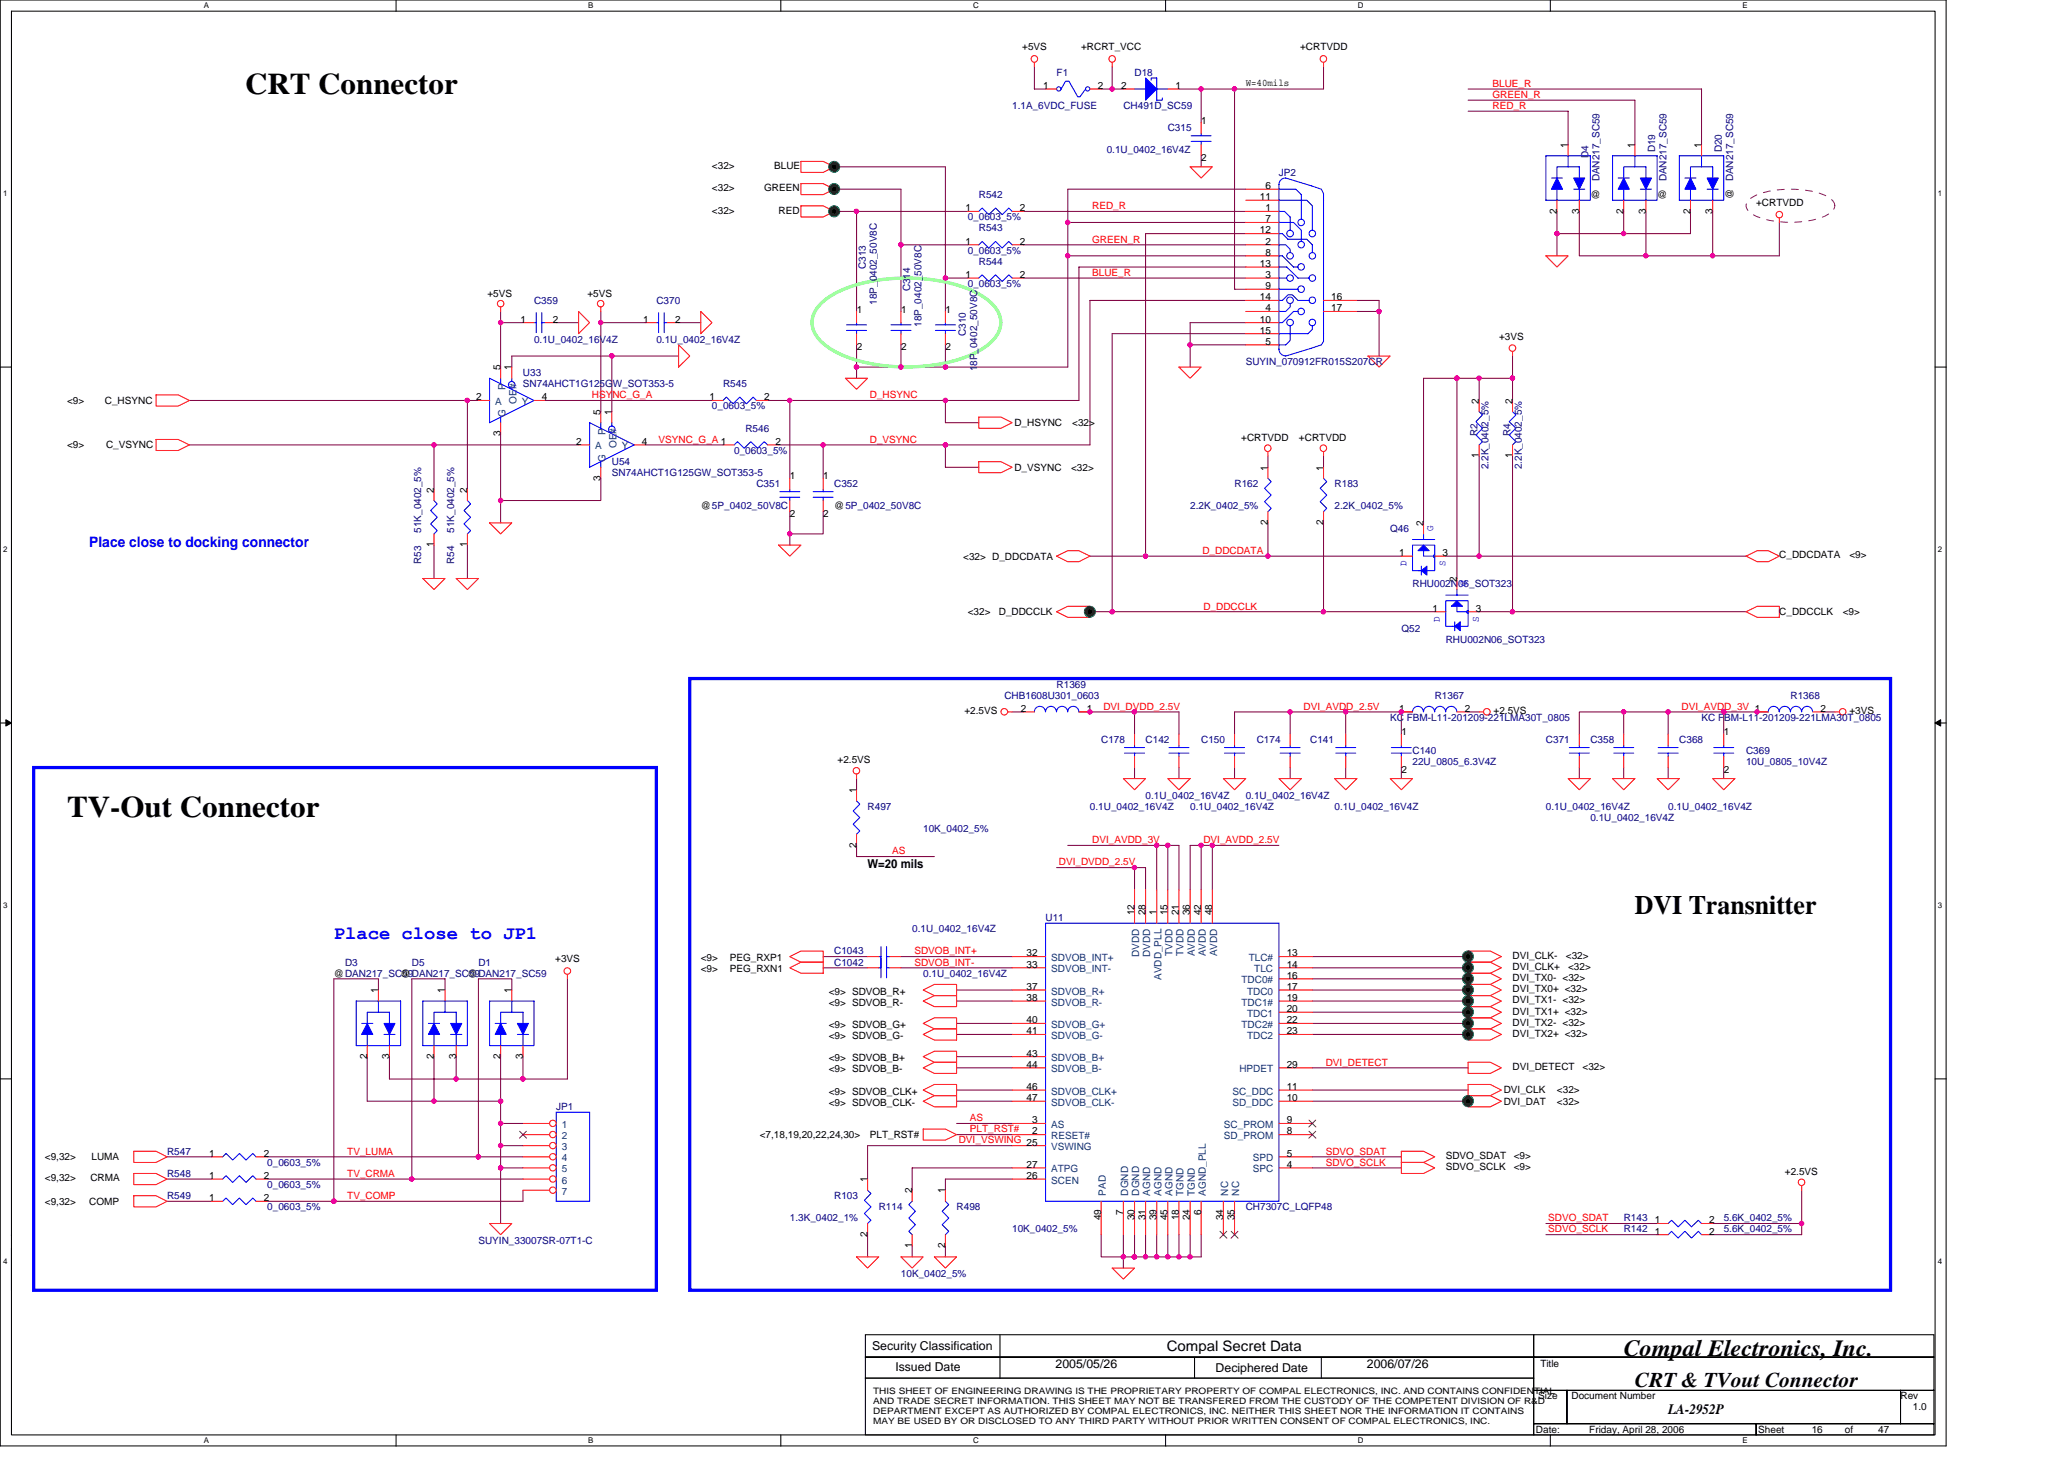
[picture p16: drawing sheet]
<svg xmlns="http://www.w3.org/2000/svg" width="297mm" height="210mm" viewBox="0 0 297 210" stroke-linecap="round" stroke-linejoin="round" font-family="sans-serif">
<defs><g id="words">
<g font-size="4.3">
<text x="35.3" y="13.6">CRT Connector</text>
<text x="9.6" y="117.6">TV-Out Connector</text>
</g>
<text font-size="3.8" x="235.3" y="131.5">DVI Transnitter</text>
<text font-size="3.3" x="233.7" y="195.1">Compal Electronics, Inc.</text>
<text font-size="3" x="235.3" y="199.6">CRT &amp; TVout Connector</text>
<text font-size="2.7" fill="#00f" x="48" y="135.1">Place close to JP1</text>
<text font-size="2.1" fill="#00f" x="12.8" y="78.7">Place close to docking connector</text>
<g font-size="2.1">
<text x="167.9" y="194.4">Compal Secret Data</text>
<text x="240.1" y="203.5">LA-2952P</text>
</g>
<g font-size="1.8">
<text x="124.9" y="124.9">W=20 mils</text>
<text x="125.5" y="194.2">Security Classification</text>
<text x="128.9" y="197.3">Issued Date</text>
<text x="151.9" y="196.8">2005/05/26</text>
<text x="174.9" y="197.4">Deciphered Date</text>
<text x="196.7" y="196.8">2006/07/26</text>
</g>
<g font-size="1.4">
<text x="147.1" y="7.2">+5VS</text>
<text x="155.6" y="7.2">+RCRT_VCC</text>
<text x="187.1" y="7.2">+CRTVDD</text>
<text x="150.1" y="12.8">1</text>
<text x="158" y="12.8">2</text>
<text x="161.4" y="12.8">2</text>
<text x="169.2" y="12.8">1</text>
<text x="172.9" y="17.8">1</text>
<text x="179.3" y="12.4">W=40mils</text>
<text x="172.9" y="23.2">2</text>
<text x="225.7" y="21.3" transform="rotate(-90 225.7 21.3)">1</text>
<text x="235.3" y="21.3" transform="rotate(-90 235.3 21.3)">1</text>
<text x="244.9" y="21.3" transform="rotate(-90 244.9 21.3)">1</text>
<text x="102.5" y="24.3">&lt;32&gt;</text>
<text x="102.5" y="27.5">&lt;32&gt;</text>
<text x="110" y="27.5">GREEN</text>
<text x="111.4" y="24.3">BLUE</text>
<text x="181.3" y="28.8">11</text>
<text x="182.1" y="27.2">6</text>
<text x="228.9" y="28.5">@</text>
<text x="238.5" y="28.5">@</text>
<text x="249.4" y="28.7" transform="rotate(-90 249.4 28.7)">@</text>
<text x="252.7" y="29.6">+CRTVDD</text>
<text x="102.5" y="30.7">&lt;32&gt;</text>
<text x="112.1" y="30.7">RED</text>
<text x="138.9" y="35.2">1</text>
<text x="138.9" y="30.4">1</text>
<text x="146.8" y="35.2">2</text>
<text x="146.8" y="30.4">2</text>
<text x="181.3" y="33.6">12</text>
<text x="182.1" y="30.4">1</text>
<text x="182.1" y="32">7</text>
<text x="182.1" y="35.2">2</text>
<text x="224" y="30.7" transform="rotate(-90 224 30.7)">2</text>
<text x="227.3" y="30.7" transform="rotate(-90 227.3 30.7)">3</text>
<text x="233.7" y="30.7" transform="rotate(-90 233.7 30.7)">2</text>
<text x="236.9" y="30.7" transform="rotate(-90 236.9 30.7)">3</text>
<text x="243.3" y="30.7" transform="rotate(-90 243.3 30.7)">2</text>
<text x="246.5" y="30.7" transform="rotate(-90 246.5 30.7)">3</text>
<text x="138.9" y="40">1</text>
<text x="146.8" y="40">2</text>
<text x="181.3" y="38.4">13</text>
<text x="182.1" y="36.8">8</text>
<text x="182.1" y="40">3</text>
<text x="182.1" y="41.6">9</text>
<text x="70.1" y="42.7">+5VS</text>
<text x="74.9" y="46.4">1</text>
<text x="79.6" y="46.4">2</text>
<text x="84.5" y="42.7">+5VS</text>
<text x="92.5" y="46.4">1</text>
<text x="97.2" y="46.4">2</text>
<text x="123.3" y="45">1</text>
<text x="129.7" y="45">1</text>
<text x="136.1" y="45">1</text>
<text x="181.3" y="43.2">14</text>
<text x="181.3" y="46.4">10</text>
<text x="181.3" y="48">15</text>
<text x="182.1" y="44.8">4</text>
<text x="191.6" y="43.2">16</text>
<text x="191.6" y="44.8">17</text>
<text x="72" y="53.3" transform="rotate(-90 72 53.3)">5</text>
<text x="73.6" y="53.3" transform="rotate(-90 73.6 53.3)">1</text>
<text x="123.3" y="50.4">2</text>
<text x="129.7" y="50.4">2</text>
<text x="136.1" y="50.4">2</text>
<text x="182.1" y="49.6">5</text>
<text x="215.7" y="49">+3VS</text>
<text x="9.6" y="58.1">&lt;9&gt;</text>
<text x="15.1" y="58.1">C_HSYNC</text>
<text x="68.5" y="57.6">2</text>
<text x="78" y="57.6">4</text>
<text x="86.4" y="59.7" transform="rotate(-90 86.4 59.7)">5</text>
<text x="88" y="59.7" transform="rotate(-90 88 59.7)">1</text>
<text x="102.1" y="57.6">1</text>
<text x="110" y="57.6">2</text>
<text x="212.8" y="58.1" transform="rotate(-90 212.8 58.1)">2</text>
<text x="217.7" y="58.1" transform="rotate(-90 217.7 58.1)">2</text>
<text x="9.6" y="64.5">&lt;9&gt;</text>
<text x="15.3" y="64.5">C_VSYNC</text>
<text x="72" y="62.7" transform="rotate(-90 72 62.7)">3</text>
<text x="82.9" y="64">2</text>
<text x="92.4" y="64">4</text>
<text x="111.6" y="64">2</text>
<text x="146" y="61.3">D_HSYNC</text>
<text x="154.3" y="61.3">&lt;32&gt;</text>
<text x="178.6" y="63.4">+CRTVDD</text>
<text x="186.9" y="63.4">+CRTVDD</text>
<text x="212.8" y="65.9" transform="rotate(-90 212.8 65.9)">1</text>
<text x="217.7" y="65.9" transform="rotate(-90 217.7 65.9)">1</text>
<text x="62.4" y="70.9" transform="rotate(-90 62.4 70.9)">2</text>
<text x="67.2" y="70.9" transform="rotate(-90 67.2 70.9)">2</text>
<text x="86.4" y="69.2" transform="rotate(-90 86.4 69.2)">3</text>
<text x="113.7" y="69">1</text>
<text x="118.5" y="69">1</text>
<text x="146" y="67.7">D_VSYNC</text>
<text x="154.2" y="67.7">&lt;32&gt;</text>
<text x="182.5" y="67.7" transform="rotate(-90 182.5 67.7)">1</text>
<text x="190.5" y="67.7" transform="rotate(-90 190.5 67.7)">1</text>
<text x="100.9" y="73.3">@5P_0402_50V8C</text>
<text x="113.7" y="74.4">2</text>
<text x="118.5" y="74.4">2</text>
<text x="120.1" y="73.3">@5P_0402_50V8C</text>
<text x="182.5" y="75.5" transform="rotate(-90 182.5 75.5)">2</text>
<text x="190.5" y="75.5" transform="rotate(-90 190.5 75.5)">2</text>
<text x="204.8" y="75.7" transform="rotate(-90 204.8 75.7)">2</text>
<text x="62.4" y="78.7" transform="rotate(-90 62.4 78.7)">1</text>
<text x="67.2" y="78.7" transform="rotate(-90 67.2 78.7)">1</text>
<text x="138.6" y="80.5">&lt;32&gt; D_DDCDATA</text>
<text x="201.4" y="80">1</text>
<text x="207.6" y="80">3</text>
<text x="209.7" y="83.7" transform="rotate(-90 209.7 83.7)">2</text>
<text x="256.1" y="80.3">C_DDCDATA</text>
<text x="266.2" y="80.3">&lt;9&gt;</text>
<text x="139.3" y="88.5">&lt;32&gt;</text>
<text x="143.7" y="88.5">D_DDCCLK</text>
<text x="206.1" y="88">1</text>
<text x="212.4" y="88">3</text>
<text x="256.1" y="88.5">C_DDCCLK</text>
<text x="265.2" y="88.5">&lt;9&gt;</text>
<text x="138.8" y="102.7">+2.5VS</text>
<text x="146.9" y="102.4">2</text>
<text x="156.4" y="102.4">1</text>
<text x="201.4" y="102.4">1</text>
<text x="201.7" y="105.8">1</text>
<text x="210.8" y="102.4">2</text>
<text x="214.9" y="102.7">+2.5VS</text>
<text x="248.1" y="105.8">1</text>
<text x="262" y="102.4">2</text>
<text x="266.2" y="102.7">+3VS</text>
<text x="120.5" y="109.8">+2.5VS</text>
<text x="201.7" y="111.2">2</text>
<text x="248.1" y="111.2">2</text>
<text x="123.3" y="114.1" transform="rotate(-90 123.3 114.1)">1</text>
<text x="123.3" y="121.9" transform="rotate(-90 123.3 121.9)">2</text>
<text x="163.3" y="131.7" transform="rotate(-90 163.3 131.7)">12</text>
<text x="164.8" y="131.7" transform="rotate(-90 164.8 131.7)">28</text>
<text x="166.5" y="131.7" transform="rotate(-90 166.5 131.7)">1</text>
<text x="168" y="131.7" transform="rotate(-90 168 131.7)">15</text>
<text x="169.6" y="131.7" transform="rotate(-90 169.6 131.7)">21</text>
<text x="171.3" y="131.7" transform="rotate(-90 171.3 131.7)">36</text>
<text x="172.8" y="131.7" transform="rotate(-90 172.8 131.7)">42</text>
<text x="174.5" y="131.7" transform="rotate(-90 174.5 131.7)">48</text>
<text x="147.7" y="137.6">32</text>
<text x="185.2" y="137.6">13</text>
<text x="217.7" y="138">DVI_CLK-</text>
<text x="225.4" y="138">&lt;32&gt;</text>
<text x="48" y="140.5">@DAN217_SC59</text>
<text x="54.4" y="142.9" transform="rotate(-90 54.4 142.9)">1</text>
<text x="57.7" y="140.5">@DAN217_SC59</text>
<text x="64" y="142.9" transform="rotate(-90 64 142.9)">1</text>
<text x="67.3" y="140.5">@DAN217_SC59</text>
<text x="73.6" y="142.9" transform="rotate(-90 73.6 142.9)">1</text>
<text x="79.9" y="138.4">+3VS</text>
<text x="100.9" y="138.3">&lt;9&gt;</text>
<text x="100.9" y="139.9">&lt;9&gt;</text>
<text x="105" y="138.3">PEG_RXP1</text>
<text x="105" y="139.9">PEG_RXN1</text>
<text x="119.3" y="143.1">&lt;9&gt; SDVOB_R+</text>
<text x="147.7" y="139.2">33</text>
<text x="147.7" y="142.4">37</text>
<text x="147.7" y="144">38</text>
<text x="185.2" y="140.8">16</text>
<text x="185.2" y="144">19</text>
<text x="185.2" y="139.2">14</text>
<text x="185.2" y="142.4">17</text>
<text x="217.7" y="139.6">DVI_CLK+</text>
<text x="217.7" y="141.2">DVI_TX0- &lt;32&gt;</text>
<text x="217.7" y="142.7">DVI_TX0+ &lt;32&gt;</text>
<text x="225.7" y="139.6">&lt;32&gt;</text>
<text x="119.3" y="144.7">&lt;9&gt; SDVOB_R-</text>
<text x="119.3" y="149.5">&lt;9&gt; SDVOB_G-</text>
<text x="119.3" y="147.9">&lt;9&gt; SDVOB_G+</text>
<text x="147.7" y="147.2">40</text>
<text x="147.7" y="148.8">41</text>
<text x="185.2" y="147.2">22</text>
<text x="185.2" y="145.6">20</text>
<text x="185.2" y="148.8">23</text>
<text x="217.7" y="144.4">DVI_TX1- &lt;32&gt;</text>
<text x="217.7" y="146">DVI_TX1+ &lt;32&gt;</text>
<text x="217.7" y="147.6">DVI_TX2- &lt;32&gt;</text>
<text x="217.7" y="149.2">DVI_TX2+ &lt;32&gt;</text>
<text x="52.8" y="152.4" transform="rotate(-90 52.8 152.4)">2</text>
<text x="56" y="152.4" transform="rotate(-90 56 152.4)">3</text>
<text x="62.4" y="152.4" transform="rotate(-90 62.4 152.4)">2</text>
<text x="65.6" y="152.4" transform="rotate(-90 65.6 152.4)">3</text>
<text x="72" y="152.4" transform="rotate(-90 72 152.4)">2</text>
<text x="75.2" y="152.4" transform="rotate(-90 75.2 152.4)">3</text>
<text x="119.3" y="154.3">&lt;9&gt; SDVOB_B-</text>
<text x="119.3" y="152.7">&lt;9&gt; SDVOB_B+</text>
<text x="147.7" y="152">43</text>
<text x="147.7" y="153.6">44</text>
<text x="185.2" y="153.6">29</text>
<text x="217.7" y="154">DVI_DETECT</text>
<text x="227.7" y="154">&lt;32&gt;</text>
<text x="119.3" y="157.5">&lt;9&gt; SDVOB_CLK+</text>
<text x="119.3" y="159.1">&lt;9&gt; SDVOB_CLK-</text>
<text x="147.7" y="156.8">46</text>
<text x="147.7" y="158.4">47</text>
<text x="148.5" y="161.6">3</text>
<text x="185.2" y="161.6">9</text>
<text x="185.2" y="156.8">11</text>
<text x="185.2" y="158.4">10</text>
<text x="216.4" y="157.3">DVI_CLK</text>
<text x="216.4" y="158.9">DVI_DAT</text>
<text x="224.1" y="157.3">&lt;32&gt;</text>
<text x="224.1" y="158.9">&lt;32&gt;</text>
<text x="6.5" y="166.9">&lt;9,32&gt;</text>
<text x="13.2" y="166.9">LUMA</text>
<text x="30.1" y="166.4">1</text>
<text x="38" y="166.4">2</text>
<text x="109.3" y="163.7">&lt;7,18,19,20,22,24,30&gt;</text>
<text x="125.2" y="163.7">PLT_RST#</text>
<text x="147.7" y="168">27</text>
<text x="148.5" y="163.2">2</text>
<text x="185.2" y="163.2">8</text>
<text x="185.2" y="166.4">5</text>
<text x="185.2" y="168">4</text>
<text x="208.1" y="166.8">SDVO_SDAT</text>
<text x="217.8" y="166.8">&lt;9&gt;</text>
<text x="6.5" y="170">&lt;9,32&gt;</text>
<text x="6.5" y="173.3">&lt;9,32&gt;</text>
<text x="12.8" y="173.3">COMP</text>
<text x="13" y="170">CRMA</text>
<text x="30.1" y="169.6">1</text>
<text x="30.1" y="172.8">1</text>
<text x="38" y="169.6">2</text>
<text x="38" y="172.8">2</text>
<text x="124.8" y="170.1" transform="rotate(-90 124.8 170.1)">1</text>
<text x="131.3" y="171.7" transform="rotate(-90 131.3 171.7)">2</text>
<text x="136" y="171.7" transform="rotate(-90 136 171.7)">1</text>
<text x="147.7" y="169.6">26</text>
<text x="208.1" y="168.4">SDVO_SCLK</text>
<text x="217.8" y="168.4">&lt;9&gt;</text>
<text x="256.9" y="169">+2.5VS</text>
<text x="124.8" y="177.9" transform="rotate(-90 124.8 177.9)">2</text>
<text x="131.3" y="179.6" transform="rotate(-90 131.3 179.6)">1</text>
<text x="136" y="179.6" transform="rotate(-90 136 179.6)">2</text>
<text x="158.5" y="175.6" transform="rotate(-90 158.5 175.6)">49</text>
<text x="161.6" y="174.8" transform="rotate(-90 161.6 174.8)">7</text>
<text x="163.3" y="175.6" transform="rotate(-90 163.3 175.6)">30</text>
<text x="164.8" y="175.6" transform="rotate(-90 164.8 175.6)">31</text>
<text x="166.5" y="175.6" transform="rotate(-90 166.5 175.6)">39</text>
<text x="168" y="175.6" transform="rotate(-90 168 175.6)">45</text>
<text x="169.6" y="175.6" transform="rotate(-90 169.6 175.6)">18</text>
<text x="171.3" y="175.6" transform="rotate(-90 171.3 175.6)">24</text>
<text x="172.8" y="174.8" transform="rotate(-90 172.8 174.8)">6</text>
<text x="176" y="175.6" transform="rotate(-90 176 175.6)">34</text>
<text x="177.6" y="175.6" transform="rotate(-90 177.6 175.6)">35</text>
<text x="238.1" y="177.6">1</text>
<text x="238.1" y="176">1</text>
<text x="246" y="177.6">2</text>
<text x="246" y="176">2</text>
<text x="221.7" y="196.7">Title</text>
<text x="221.4" y="201.3">Size</text>
<text x="226.2" y="201.3">Document Number</text>
<text x="273.5" y="201.3">Rev</text>
<text x="275.3" y="202.9">1.0</text>
<text x="221" y="206.1">Date:</text>
<text x="228.7" y="206.1">Friday, April 28, 2006</text>
<text x="253" y="206.1">Sheet</text>
<text x="260.7" y="206.1">16</text>
<text x="265.5" y="206.1">of</text>
<text x="270.3" y="206.1">47</text>
</g>
<g font-size="1.4" fill="#000080">
<text x="152.1" y="10.9">F1</text>
<text x="163.3" y="10.9">D18</text>
<text x="145.7" y="15.7">1.1A_6VDC_FUSE</text>
<text x="161.7" y="15.7">CH491D_SC59</text>
<text x="159.3" y="21.9">0.1U_0402_16V4Z</text>
<text x="168.1" y="18.9">C315</text>
<text x="228.6" y="22.7" transform="rotate(-90 228.6 22.7)">D4</text>
<text x="238.2" y="21.9" transform="rotate(-90 238.2 21.9)">D19</text>
<text x="247.8" y="21.9" transform="rotate(-90 247.8 21.9)">D20</text>
<text x="140.9" y="28.5">R542</text>
<text x="184.1" y="25.3">JP2</text>
<text x="230.2" y="26.1" transform="rotate(-90 230.2 26.1)">DAN217_SC59</text>
<text x="239.8" y="26.1" transform="rotate(-90 239.8 26.1)">DAN217_SC59</text>
<text x="249.4" y="26.1" transform="rotate(-90 249.4 26.1)">DAN217_SC59</text>
<text x="139.3" y="31.7">0_0603_5%</text>
<text x="140.9" y="33.3">R543</text>
<text x="124.6" y="38.7" transform="rotate(-90 124.6 38.7)">C313</text>
<text x="131" y="41.9" transform="rotate(-90 131 41.9)">C314</text>
<text x="139.3" y="36.5">0_0603_5%</text>
<text x="139.3" y="41.3">0_0603_5%</text>
<text x="140.9" y="38.1">R544</text>
<text x="76.9" y="43.7">C359</text>
<text x="94.5" y="43.7">C370</text>
<text x="126.2" y="43.9" transform="rotate(-90 126.2 43.9)">18P_0402_50V8C</text>
<text x="132.6" y="47.1" transform="rotate(-90 132.6 47.1)">18P_0402_50V8C</text>
<text x="76.9" y="49.3">0.1U_0402_16V4Z</text>
<text x="94.5" y="49.3">0.1U_0402_16V4Z</text>
<text x="139" y="48.3" transform="rotate(-90 139 48.3)">C310</text>
<text x="140.6" y="53.4" transform="rotate(-90 140.6 53.4)">18P_0402_50V8C</text>
<text x="179.3" y="52.5">SUYIN_070912FR015S207CR</text>
<text x="75.3" y="54.1">U33</text>
<text x="75.3" y="55.7">SN74AHCT1G125GW_SOT353-5</text>
<text x="102.5" y="58.9">0_0603_5%</text>
<text x="104.1" y="55.7">R545</text>
<text x="105.7" y="65.3">0_0603_5%</text>
<text x="107.3" y="62.1">R546</text>
<text x="212.6" y="62.7" transform="rotate(-90 212.6 62.7)">R2</text>
<text x="217.4" y="62.7" transform="rotate(-90 217.4 62.7)">R4</text>
<text x="88" y="66.9">U54</text>
<text x="88" y="68.5">SN74AHCT1G125GW_SOT353-5</text>
<text x="108.9" y="70.1">C351</text>
<text x="120.1" y="70.1">C352</text>
<text x="177.7" y="70.1">R162</text>
<text x="192.1" y="70.1">R183</text>
<text x="214.2" y="67.5" transform="rotate(-90 214.2 67.5)">2.2K_0402_5%</text>
<text x="219" y="67.5" transform="rotate(-90 219 67.5)">2.2K_0402_5%</text>
<text x="60.6" y="76.7" transform="rotate(-90 60.6 76.7)">51K_0402_5%</text>
<text x="65.4" y="76.7" transform="rotate(-90 65.4 76.7)">51K_0402_5%</text>
<text x="171.3" y="73.3">2.2K_0402_5%</text>
<text x="192.1" y="73.3">2.2K_0402_5%</text>
<text x="200.1" y="76.5">Q46</text>
<text x="60.6" y="81.1" transform="rotate(-90 60.6 81.1)">R53</text>
<text x="65.4" y="81.1" transform="rotate(-90 65.4 81.1)">R54</text>
<text x="203.3" y="84.5">RHU002N06_SOT323</text>
<text x="201.7" y="90.9">Q52</text>
<text x="208.1" y="92.5">RHU002N06_SOT323</text>
<text x="144.5" y="100.5">CHB1608U301_0603</text>
<text x="152.1" y="98.9">R1369</text>
<text x="206.5" y="100.5">R1367</text>
<text x="257.7" y="100.5">R1368</text>
<text x="158.5" y="106.9">C178</text>
<text x="164.9" y="106.9">C142</text>
<text x="172.9" y="106.9">C150</text>
<text x="180.9" y="106.9">C174</text>
<text x="188.5" y="106.9">C141</text>
<text x="200.1" y="103.7">KC FBM-L11-201209-221LMA30T_0805</text>
<text x="222.5" y="106.9">C371</text>
<text x="228.9" y="106.9">C358</text>
<text x="241.7" y="106.9">C368</text>
<text x="244.9" y="103.7">KC FBM-L11-201209-221LMA30T_0805</text>
<text x="203.3" y="108.5">C140</text>
<text x="203.3" y="110.1">22U_0805_6.3V4Z</text>
<text x="251.3" y="108.5">C369</text>
<text x="251.3" y="110.1">10U_0805_10V4Z</text>
<text x="124.9" y="116.5">R497</text>
<text x="132.9" y="119.7">10K_0402_5%</text>
<text x="156.9" y="116.5">0.1U_0402_16V4Z</text>
<text x="164.9" y="114.9">0.1U_0402_16V4Z</text>
<text x="171.3" y="116.5">0.1U_0402_16V4Z</text>
<text x="179.3" y="114.9">0.1U_0402_16V4Z</text>
<text x="192.1" y="116.5">0.1U_0402_16V4Z</text>
<text x="222.5" y="116.5">0.1U_0402_16V4Z</text>
<text x="228.9" y="118.1">0.1U_0402_16V4Z</text>
<text x="240.1" y="116.5">0.1U_0402_16V4Z</text>
<text x="120.1" y="137.3">C1043</text>
<text x="131.3" y="134.1">0.1U_0402_16V4Z</text>
<text x="150.5" y="132.5">U11</text>
<text x="49.7" y="138.9">D3</text>
<text x="59.3" y="138.9">D5</text>
<text x="68.9" y="138.9">D1</text>
<text x="120.1" y="138.9">C1042</text>
<text x="132.9" y="140.5">0.1U_0402_16V4Z</text>
<text x="80" y="159.7">JP1</text>
<text x="24" y="166.1">R547</text>
<text x="38.5" y="167.7">0_0603_5%</text>
<text x="24" y="169.3">R548</text>
<text x="24" y="172.5">R549</text>
<text x="38.5" y="170.9">0_0603_5%</text>
<text x="120.1" y="172.5">R103</text>
<text x="38.5" y="174.1">0_0603_5%</text>
<text x="68.9" y="178.9">SUYIN_33007SR-07T1-C</text>
<text x="113.7" y="175.7">1.3K_0402_1%</text>
<text x="126.5" y="174.1">R114</text>
<text x="137.7" y="174.1">R498</text>
<text x="145.7" y="177.3">10K_0402_5%</text>
<text x="179.3" y="174.1">CH7307C_LQFP48</text>
<text x="233.7" y="177.3">R142</text>
<text x="233.7" y="175.7">R143</text>
<text x="248.1" y="177.3">5.6K_0402_5%</text>
<text x="248.1" y="175.7">5.6K_0402_5%</text>
<text x="129.7" y="183.7">10K_0402_5%</text>
</g>
<g font-size="1.4" fill="#f00">
<text x="214.8" y="15.7">RED_R</text>
<text x="214.8" y="14.1">GREEN_R</text>
<text x="214.8" y="12.5">BLUE_R</text>
<text x="157.2" y="30.1">RED_R</text>
<text x="157.2" y="34.9">GREEN_R</text>
<text x="157.2" y="39.7">BLUE_R</text>
<text x="85.2" y="57.3">HSYNC_G_A</text>
<text x="125.2" y="57.3">D_HSYNC</text>
<text x="94.8" y="63.7">VSYNC_G_A 1</text>
<text x="125.2" y="63.7">D_VSYNC</text>
<text x="173" y="79.7">D_DDCDATA</text>
<text x="173.2" y="87.7">D_DDCCLK</text>
<text x="158.8" y="102.1">DVI_DVDD_2.5V</text>
<text x="187.6" y="102.1">DVI_AVDD_2.5V</text>
<text x="242" y="102.1">DVI_AVDD_3V 1</text>
<text x="128.4" y="122.9">AS</text>
<text x="152.4" y="124.5">DVI_DVDD_2.5V</text>
<text x="157.2" y="121.3">DVI_AVDD_3V</text>
<text x="173.2" y="121.3">DVI_AVDD_2.5V</text>
<text x="131.6" y="137.3">SDVOB_INT+</text>
<text x="131.6" y="138.9">SDVOB_INT-</text>
<text x="190.8" y="153.3">DVI_DETECT</text>
<text x="139.6" y="161.3">AS</text>
<text x="50" y="166.1">TV_LUMA</text>
<text x="138" y="164.5">DVI_VSWING 25</text>
<text x="139.6" y="162.9">PLT_RST#</text>
<text x="190.8" y="167.7">SDVO_SCLK</text>
<text x="190.8" y="166.1">SDVO_SDAT</text>
<text x="50" y="172.5">TV_COMP</text>
<text x="50" y="169.3">TV_CRMA</text>
<text x="222.8" y="175.7">SDVO_SDAT</text>
<text x="222.8" y="177.3">SDVO_SCLK</text>
</g>
<g font-size="1.4" fill="#004080">
<text x="71.3" y="58.3">A</text>
<text x="72.7" y="56.2" transform="rotate(-90 72.7 56.2)">P</text>
<text x="74.3" y="58.1" transform="rotate(-90 74.3 58.1)">OE#</text>
<text x="75.1" y="58.3">Y</text>
<text x="72.7" y="60" transform="rotate(-90 72.7 60)">G</text>
<text x="85.7" y="64.7">A</text>
<text x="87.1" y="62.6" transform="rotate(-90 87.1 62.6)">P</text>
<text x="88.7" y="64.5" transform="rotate(-90 88.7 64.5)">OE#</text>
<text x="89.5" y="64.7">Y</text>
<text x="87.1" y="66.4" transform="rotate(-90 87.1 66.4)">G</text>
<text x="164" y="137.7" transform="rotate(-90 164 137.7)">DVDD</text>
<text x="165.5" y="137.7" transform="rotate(-90 165.5 137.7)">DVDD</text>
<text x="168.7" y="137.5" transform="rotate(-90 168.7 137.5)">TVDD</text>
<text x="170.3" y="137.5" transform="rotate(-90 170.3 137.5)">TVDD</text>
<text x="172" y="137.6" transform="rotate(-90 172 137.6)">AVDD</text>
<text x="173.5" y="137.6" transform="rotate(-90 173.5 137.6)">AVDD</text>
<text x="175.2" y="137.6" transform="rotate(-90 175.2 137.6)">AVDD</text>
<text x="151.3" y="138.3">SDVOB_INT+</text>
<text x="151.3" y="139.9">SDVOB_INT-</text>
<text x="151.3" y="143.1">SDVOB_R+</text>
<text x="167.1" y="141" transform="rotate(-90 167.1 141)">AVDD_PLL</text>
<text x="178.7" y="141.5">TDC0#</text>
<text x="179.5" y="143.1">TDC0</text>
<text x="179.7" y="138.3">TLC#</text>
<text x="180.5" y="139.9">TLC</text>
<text x="151.3" y="144.7">SDVOB_R-</text>
<text x="151.3" y="147.9">SDVOB_G+</text>
<text x="151.3" y="149.5">SDVOB_G-</text>
<text x="178.7" y="144.7">TDC1#</text>
<text x="178.7" y="147.9">TDC2#</text>
<text x="179.5" y="146.3">TDC1</text>
<text x="179.5" y="149.5">TDC2</text>
<text x="151.3" y="152.7">SDVOB_B+</text>
<text x="151.3" y="154.3">SDVOB_B-</text>
<text x="178.4" y="154.3">HPDET</text>
<text x="151.3" y="157.5">SDVOB_CLK+</text>
<text x="151.3" y="159.1">SDVOB_CLK-</text>
<text x="177.4" y="157.5">SC_DDC</text>
<text x="177.4" y="159.1">SD_DDC</text>
<text x="80.9" y="162.3">1</text>
<text x="80.9" y="163.9">2</text>
<text x="80.9" y="165.5">3</text>
<text x="80.9" y="167.1">4</text>
<text x="151.3" y="162.3">AS</text>
<text x="151.3" y="163.9">RESET#</text>
<text x="151.3" y="165.5">VSWING</text>
<text x="176.1" y="162.3">SC_PROM</text>
<text x="176.1" y="163.9">SD_PROM</text>
<text x="180.3" y="167.1">SPD</text>
<text x="80.9" y="168.7">5</text>
<text x="80.9" y="170.3">6</text>
<text x="80.9" y="171.9">7</text>
<text x="151.3" y="168.7">ATPG</text>
<text x="151.3" y="170.3">SCEN</text>
<text x="159.1" y="172" transform="rotate(-90 159.1 172)">PAD</text>
<text x="162.3" y="172" transform="rotate(-90 162.3 172)">DGND</text>
<text x="164" y="172" transform="rotate(-90 164 172)">DGND</text>
<text x="165.5" y="172" transform="rotate(-90 165.5 172)">AGND</text>
<text x="167.1" y="172" transform="rotate(-90 167.1 172)">AGND</text>
<text x="168.7" y="172" transform="rotate(-90 168.7 172)">AGND</text>
<text x="170.3" y="172" transform="rotate(-90 170.3 172)">TGND</text>
<text x="172" y="172" transform="rotate(-90 172 172)">TGND</text>
<text x="173.5" y="172" transform="rotate(-90 173.5 172)">AGND_PLL</text>
<text x="176.7" y="172" transform="rotate(-90 176.7 172)">NC</text>
<text x="178.3" y="172" transform="rotate(-90 178.3 172)">NC</text>
<text x="180.3" y="168.7">SPC</text>
</g>
<g font-size="1.4" fill="#00f">
<text x="206.3" y="76.3" transform="rotate(-90 206.3 76.3)">G</text>
<text x="202.4" y="81.4" transform="rotate(-90 202.4 81.4)">D</text>
<text x="208" y="81.4" transform="rotate(-90 208 81.4)">S</text>
<text x="207.2" y="89.5" transform="rotate(-90 207.2 89.5)">D</text>
<text x="211.1" y="84.3" transform="rotate(-90 211.1 84.3)">G</text>
<text x="212.8" y="89.5" transform="rotate(-90 212.8 89.5)">S</text>
</g>
<g font-size="1.3">
<text x="125.7" y="200.5">THIS SHEET OF ENGINEERING DRAWING IS THE PROPRIETARY PROPERTY OF COMPAL ELECTRONICS, INC. AND CONTAINS CONFIDENTIAL</text>
<text x="125.7" y="202">AND TRADE SECRET INFORMATION. THIS SHEET MAY NOT BE TRANSFERED FROM THE CUSTODY OF THE COMPETENT DIVISION OF R&amp;D</text>
<text x="125.7" y="203.5">DEPARTMENT EXCEPT AS AUTHORIZED BY COMPAL ELECTRONICS, INC. NEITHER THIS SHEET NOR THE INFORMATION IT CONTAINS</text>
<text x="125.7" y="204.9">MAY BE USED BY OR DISCLOSED TO ANY THIRD PARTY WITHOUT PRIOR WRITTEN CONSENT OF COMPAL ELECTRONICS, INC.</text>
</g>
<g font-size="1.1">
<text x="29.3" y="1.2">A</text>
<text x="84.7" y="1.2">B</text>
<text x="140" y="1.2">C</text>
<text x="195.4" y="1.2">D</text>
<text x="250.8" y="1.2">E</text>
<text x=".4" y="28.2">1</text>
<text x="278.9" y="28.2">1</text>
<text x=".4" y="79.4">2</text>
<text x="278.9" y="79.4">2</text>
<text x=".4" y="130.6">3</text>
<text x="278.9" y="130.6">3</text>
<text x=".4" y="181.8">4</text>
<text x="278.9" y="181.8">4</text>
<text x="29.3" y="207.6">A</text>
<text x="84.7" y="207.6">B</text>
<text x="140" y="207.6">C</text>
<text x="195.4" y="207.6">D</text>
<text x="250.8" y="207.6">E</text>
</g>
</g></defs>
<path d="M0 0h280.1v208h-280.1zM1.6 1.6h276.9v204.8h-276.9z" fill="none" stroke="#000" stroke-width=".15"/>
<g fill="#fff">
<path d="M29.3 .2h.8v1.2h-.8z"/>
<path d="M29.3 206.6h.8v1.3h-.8z"/>
</g>
<path d="M57 0v1.6M57 206.4v1.6" fill="none" stroke="#000" stroke-width=".15"/>
<g fill="#fff">
<path d="M84.7 .2h.7v1.2h-.7z"/>
<path d="M84.7 206.6h.7v1.3h-.7z"/>
</g>
<path d="M112.4 0v1.6M112.4 206.4v1.6" fill="none" stroke="#000" stroke-width=".15"/>
<g fill="#fff">
<path d="M140 .2h.8v1.2h-.8z"/>
<path d="M140 206.6h.8v1.3h-.8z"/>
</g>
<path d="M167.7 0v1.6M167.7 206.4v1.6" fill="none" stroke="#000" stroke-width=".15"/>
<g fill="#fff">
<path d="M195.4 .2h.8v1.2h-.8z"/>
<path d="M195.4 206.6h.8v1.3h-.8z"/>
</g>
<path d="M223.1 0v1.6M223.1 206.4v1.6" fill="none" stroke="#000" stroke-width=".15"/>
<g fill="#fff">
<path d="M250.8 .2h.7v1.2h-.7z"/>
<path d="M250.8 206.6h.7v1.3h-.7z"/>
<path d="M.4 27.2h.7v1.3h-.7z"/>
<path d="M278.9 27.2h.6v1.3h-.6z"/>
<path d="M.4 78.4h.7v1.3h-.7z"/>
<path d="M278.9 78.4h.6v1.3h-.6z"/>
</g>
<path d="M0 52.8h1.6M278.5 52.8h1.6" fill="none" stroke="#000" stroke-width=".15"/>
<g fill="#fff">
<path d="M.4 129.6h.7v1.3h-.7z"/>
<path d="M278.9 129.6h.6v1.3h-.6z"/>
</g>
<path d="M0 104h1.6M278.5 104h1.6" fill="none" stroke="#000" stroke-width=".15"/>
<path d="M.8 103.5l.8 .5-.8 .5zM278.5 104l.8-.5v1z" fill="#000" stroke="#000" stroke-width=".14"/>
<g fill="#fff">
<path d="M.4 180.8h.7v1.3h-.7z"/>
<path d="M278.9 180.8h.6v1.3h-.6z"/>
</g>
<g fill="none" stroke="#000" stroke-width=".15">
<path d="M0 155.2h1.6M278.5 155.2h1.6M124.5 192h96.2v3.2h-96.2zM124.5 195.2h96.2v3.1h-96.2zM124.5 198.3h96.2v8.1h-96.2zM143.9 192v6.3M171.9 195.2v3.1M190.2 195.2v3.1M220.7 192h57.6v3.2h-57.6zM220.7 195.2h57.6v4.8h-57.6zM220.7 200h4.8v4.8h-4.8zM220.7 204.8h32v1.6h-32z"/>
<path d="M225.5 200h48v4.8h-48zM252.7 204.8h25.6v1.6h-25.6zM273.5 200h4.8v4.8h-4.8z"/>
</g>
<g fill="none" stroke="#800040" stroke-width=".15">
<path d="M148.9 9.6v3.2h1.6M158.5 12.8h3.2M160.1 9.6v3.2M172.9 12.8v4.8M177.7 12.8v28.8h1.6M190.5 9.6v3.2h-20.8M211.3 12.8h33.6v8M211.3 16h14.4v4.8M211.3 14.4h24v6.4M120.1 24h16v20.8M120.1 30.4h19.2M120.1 27.2h9.6v17.6"/>
<path d="M123.3 30.4v14.4M129.7 35.2h9.6M147.3 30.4h32M147.3 35.2h32M153.7 36.8h25.6M153.7 32h25.6M172.9 22.4v1.6M179.3 27.2h-25.6v25.6h-30.4M179.3 38.4h-24v19.2h-44.8M179.3 33.6h-14.4v46.4M224.1 30.4v3.2h9.6M224.1 33.6v3.2"/>
<path d="M227.3 30.4v6.4h9.6M233.7 30.4v3.2M236.9 30.4v6.4h9.6M243.3 30.4v3.2h-9.6M246.5 30.4v6.4M256.1 32v4.8h-9.6M27.3 57.6h41.6M67.3 57.6v12.8M72 44.8v1.6M75.3 46.4h-3.3v6.4M78.5 57.6h24M80 46.4h3.3"/>
<path d="M86.5 46.4h6.4M86.5 44.8v14.4M88.1 51.2v8M97.7 46.4h3.2M97.7 51.2h-24v1.6M113.7 57.6v11.2M123.3 49.6v4.8M129.7 49.6v3.2M136.1 49.6v3.2M136.1 57.6v3.2h4.8M136.1 40h3.2M147.3 40h32"/>
<path d="M171.3 49.6h8M179.3 48h-19.2v40M179.3 46.4h-8v6.4M179.3 43.2h-22.4v20.8h-44.8M195.3 43.2h3.2v8M195.3 44.8h3.2M209.7 54.4v28.8M212.9 54.4v3.2M217.7 54.4h-12.8v20.8M217.7 51.2v6.4M27.3 64h56M62.5 64v6.4"/>
<path d="M62.5 78.4v4.8M67.3 78.4v4.8M72 62.4v12.8M86.5 68.8v3.2h-14.5M92.9 64h11.2M113.7 73.6v3.2M118.5 73.6v3.2h-4.8v1.6M118.5 64v4.8M136.1 64v3.2h4.8M182.5 65.6v1.6M182.5 75.2v4.8M190.5 65.6v1.6"/>
<path d="M190.5 75.2v12.8M212.9 65.6v14.4M217.7 65.6v22.4M156.9 88h49.6M156.9 80h44.8M208.1 80h43.2M212.9 88h38.4M123.3 112v1.6M145.7 102.4h1.6M155.3 102.4h14.4v3.2M163.3 102.4v3.2M163.3 110.4v1.6"/>
<path d="M169.7 110.4v1.6M177.7 110.4v1.6M185.7 102.4v3.2M185.7 110.4v1.6M193.7 102.4v3.2M193.7 110.4v1.6M201.7 102.4v3.2M201.7 110.4v1.6M203.3 102.4h-25.6v3.2M211.3 102.4h1.6M227.3 110.4v1.6M233.7 102.4h-6.4v3.2"/>
<path d="M233.7 102.4v3.2M233.7 110.4v1.6M233.7 102.4h20.8M240.1 102.4v3.2M240.1 110.4v1.6M248.1 102.4v3.2M248.1 110.4v1.6M262.5 102.4h1.6M118.5 137.6h6.4M118.5 139.2h6.4M123.3 121.6v1.6h11.2M129.7 137.6h16"/>
<path d="M129.7 139.2h16M152.1 124.8h12.8v3.2M153.7 121.6h16v6.4M163.3 124.8v3.2M166.5 121.6v6.4M168.1 121.6v6.4M172.9 121.6v6.4M174.5 121.6v6.4M184.1 121.6h-12.8v6.4M188.9 137.6h22.4M188.9 139.2h22.4M52.8 152v6.4h19.2"/>
<path d="M54.5 142.4v-1.6h-6.5v32M62.5 152v6.4M64 142.4v-1.6h-4.7v28.8M65.7 152v3.2M72 152v24M73.7 142.4v-1.6h-4.8v25.6M75.3 152v3.2M81.7 140.8v14.4h-25.7v-3.2M137.7 158.4h8M137.7 153.6h8M137.7 156.8h8M137.7 142.4h8"/>
<path d="M137.7 152h8M137.7 144h8M137.7 148.8h8M137.7 147.2h8M188.9 140.8h22.4M188.9 158.4h22.4M188.9 153.6h22.4M188.9 156.8h22.4M188.9 142.4h22.4M188.9 144h22.4M188.9 148.8h22.4M188.9 147.2h22.4"/>
<path d="M188.9 145.6h22.4M24 169.6h6.5M24 172.8h6.5M24 166.4h6.5M38.5 169.6h36.8M38.5 166.4h36.8M72 161.6h3.3M72 164.8h3.3M72 168h3.3M75.3 171.2v1.6h-36.8M124.9 177.6v3.2M131.3 179.2v1.6"/>
<path d="M136.1 179.2v1.6M137.7 161.6h8M137.7 163.2h8M145.7 169.6h-9.6v1.6M145.7 164.8h-20.8v4.8M145.7 168h-14.4v3.2M158.5 177.6v3.2h14.4v-3.2M161.7 177.6v4.8M163.3 177.6v3.2M164.9 177.6v3.2M166.5 177.6v3.2M168.1 177.6v3.2"/>
<path d="M169.7 177.6v3.2M171.3 177.6v3.2M188.9 168h12.8M188.9 166.4h12.8M222.5 176h16M222.5 177.6h16M246.5 176h12.8M259.3 171.2v6.4h-12.8"/>
</g>
<g fill="#f0f" stroke="#f0f" stroke-width=".15">
<circle cx="68.8" cy="166.4" r=".31"/>
<circle cx="160.1" cy="12.8" r=".31"/>
<circle cx="136.1" cy="40" r=".32"/>
<circle cx="123.3" cy="30.4" r=".31"/>
<circle cx="172.9" cy="12.8" r=".31"/>
<circle cx="177.7" cy="12.8" r=".31"/>
<circle cx="198.5" cy="44.8" r=".31"/>
<circle cx="129.7" cy="52.8" r=".31"/>
<circle cx="123.3" cy="52.8" r=".31"/>
<circle cx="153.7" cy="36.8" r=".31"/>
<circle cx="171.3" cy="49.6" r=".31"/>
<circle cx="136.1" cy="52.8" r=".31"/>
<circle cx="59.2" cy="169.6" r=".31"/>
<circle cx="72" cy="168" r=".32"/>
<circle cx="209.7" cy="54.4" r=".31"/>
<circle cx="190.5" cy="88" r=".32"/>
<circle cx="72" cy="72" r=".32"/>
<circle cx="62.4" cy="64" r=".32"/>
<circle cx="88" cy="51.2" r=".32"/>
<circle cx="217.7" cy="88" r=".32"/>
<circle cx="212.9" cy="54.4" r=".31"/>
<circle cx="153.6" cy="32" r=".32"/>
<circle cx="160.1" cy="88" r=".32"/>
<circle cx="217.7" cy="54.4" r=".31"/>
<circle cx="129.6" cy="35.2" r=".32"/>
<circle cx="72.1" cy="46.4" r=".31"/>
<circle cx="224.1" cy="33.6" r=".31"/>
<circle cx="233.7" cy="33.6" r=".31"/>
<circle cx="236.9" cy="36.8" r=".31"/>
<circle cx="246.5" cy="36.8" r=".31"/>
<circle cx="136.1" cy="64" r=".32"/>
<circle cx="86.4" cy="46.4" r=".31"/>
<circle cx="48" cy="172.8" r=".31"/>
<circle cx="75.2" cy="155.2" r=".32"/>
<circle cx="72.1" cy="158.4" r=".31"/>
<circle cx="136.1" cy="57.6" r=".31"/>
<circle cx="113.6" cy="57.6" r=".31"/>
<circle cx="118.4" cy="64" r=".32"/>
<circle cx="113.6" cy="76.8" r=".31"/>
<circle cx="62.4" cy="158.4" r=".31"/>
<circle cx="65.6" cy="155.2" r=".32"/>
<circle cx="72.1" cy="161.6" r=".31"/>
<circle cx="72.1" cy="164.8" r=".31"/>
<circle cx="67.2" cy="57.6" r=".31"/>
<circle cx="212.9" cy="80" r=".32"/>
<circle cx="163.3" cy="124.8" r=".31"/>
<circle cx="168.1" cy="180.8" r=".31"/>
<circle cx="163.3" cy="180.8" r=".31"/>
<circle cx="161.7" cy="180.8" r=".31"/>
<circle cx="171.3" cy="180.8" r=".31"/>
<circle cx="166.5" cy="180.8" r=".31"/>
<circle cx="164.9" cy="180.8" r=".31"/>
<circle cx="201.7" cy="102.4" r=".31"/>
<circle cx="185.7" cy="102.4" r=".31"/>
<circle cx="166.5" cy="121.6" r=".31"/>
<circle cx="259.3" cy="176" r=".32"/>
<circle cx="252.9" cy="102.4" r=".31"/>
<circle cx="168.1" cy="121.6" r=".31"/>
<circle cx="233.7" cy="102.4" r=".31"/>
<circle cx="169.7" cy="180.8" r=".31"/>
<circle cx="240.1" cy="102.4" r=".31"/>
<circle cx="163.3" cy="102.4" r=".31"/>
<circle cx="193.7" cy="102.4" r=".31"/>
<circle cx="174.5" cy="121.6" r=".31"/>
<circle cx="172.9" cy="121.6" r=".31"/>
<circle cx="182.5" cy="80" r=".32"/>
<circle cx="164.8" cy="80" r=".32"/>
<circle cx="156.8" cy="102.4" r=".31"/>
<circle cx="248.1" cy="102.4" r=".31"/>
</g>
<g fill="none" stroke="#f00" stroke-width=".15">
<path d="M148.9 9v.6M160.1 9v.6M161.7 12.8h1.6M168.1 12.8h1.6M172.9 17.6v1.6M190.5 9v.6M115.3 29.6h3.2l1.6 .8-1.6 .8h-3.2zM115.3 26.4h3.2l1.6 .8-1.6 .8h-3.2zM115.3 23.2h3.2l1.6 .8-1.6 .8h-3.2zM139.3 35.2h1.6M139.3 30.4h1.6M145.7 35.2h1.6"/>
<path d="M145.7 30.4h1.6M171.3 24h3.2l-1.6 1.6zM172.9 20.8v1.6M222.5 36.8h3.2l-1.6 1.6zM256.1 31.4v.6M22.5 56.8h3.2l1.6 .8-1.6 .8h-3.2zM72 44.2v.6M75.3 46.4h1.6M78.5 46.4h1.5M83.3 44.8l1.6 1.6-1.6 1.6zM86.5 44.2v.6M97.7 49.6l1.6 1.6-1.6 1.6z"/>
<path d="M100.9 44.8l1.6 1.6-1.6 1.6zM102.5 57.6h1.6M108.9 57.6h1.6M121.7 54.4h3.2l-1.6 1.6zM123.3 44.8v1.6M123.3 48v1.6M129.7 44.8v1.6M129.7 48v1.6M139.3 40h1.6M145.7 40h1.6M169.7 52.8h3.2l-1.6 1.6zM196.9 51.2h3.2l-1.6 1.6z"/>
<path d="M217.7 50.6v.6M22.5 63.2h3.2l1.6 .8-1.6 .8h-3.2zM70.5 75.2h3.2l-1.7 1.6zM112.1 78.4h3.2l-1.6 1.6zM140.9 60h3.2l1.6 .8-1.6 .8h-3.2zM140.9 66.4h3.2l1.6 .8-1.6 .8h-3.2zM182.5 65v.6M190.5 65v.6M190.5 67.2v1.6M190.5 73.6v1.6M60.9 83.2h3.1l-1.5 1.6zM65.7 83.2h3.2l-1.6 1.6z"/>
<path d="M152.1 88l1.6-.8h3.2v1.6h-3.2zM152.1 80l1.6-.8h1.6l1.6 .8-1.6 .8h-1.6zM251.3 88l1.6-.8h3.2v1.6h-3.2zM251.3 80l1.6-.8h1.6l1.6 .8-1.6 .8h-1.6zM123.3 111.4v.6M123.3 113.6v1.6M145 102.4h.7M161.7 112h3.2l-1.6 1.6zM168.1 112h3.2l-1.6 1.6zM176.1 112h3.2l-1.6 1.6zM177.7 105.6v1.6M177.7 108.8v1.6"/>
<path d="M184.1 112h3.2l-1.6 1.6zM185.7 105.6v1.6M185.7 108.8v1.6M192.1 112h3.2l-1.6 1.6zM193.7 105.6v1.6M193.7 108.8v1.6M200.1 112h3.2l-1.6 1.6zM201.7 102.4h1.6M209.7 102.4h1.6M212.9 102.4h.6M225.7 112h3.2l-1.6 1.6zM232.1 112h3.2l-1.6 1.6z"/>
<path d="M238.5 112h3.2l-1.6 1.6zM240.1 105.6v1.6M240.1 108.8v1.6M246.5 112h3.2l-1.6 1.6zM248.1 105.6v1.6M248.1 108.8v1.6M264.1 102.4h.6M113.7 137.6l1.6-.8h3.2v1.6h-3.2zM113.7 139.2l1.6-.8h3.2v1.6h-3.2zM123.3 120v1.6M145.7 137.6h4.8M145.7 139.2h4.8"/>
<path d="M163.3 128v4.8M164.9 128v4.8M166.5 128v4.8M168.1 128v4.8M169.7 128v4.8M171.3 128v4.8M172.9 128v4.8M174.5 128v4.8M184.1 137.6h4.8M184.1 139.2h4.8M211.3 136.8h3.2l1.6 .8-1.6 .8h-3.2zM211.3 138.4h3.2l1.6 .8-1.6 .8h-3.2z"/>
<path d="M52.8 150.4v1.6M54.5 142.4v1.6M56 150.4v1.6M62.5 150.4v1.6M64 142.4v1.6M65.7 150.4v1.6M72 150.4v1.6M73.7 142.4v1.6M75.3 150.4v1.6M81.7 140.2v.6M132.9 144l1.6-.8h3.2v1.6h-3.2zM132.9 142.4l1.6-.8h3.2v1.6h-3.2z"/>
<path d="M132.9 148.8l1.6-.8h3.2v1.6h-3.2zM132.9 147.2l1.6-.8h3.2v1.6h-3.2zM132.9 153.6l1.6-.8h3.2v1.6h-3.2zM132.9 152l1.6-.8h3.2v1.6h-3.2zM132.9 156.8l1.6-.8h3.2v1.6h-3.2zM132.9 158.4l1.6-.8h3.2v1.6h-3.2zM145.7 153.6h4.8M145.7 142.4h4.8M145.7 144h4.8M145.7 147.2h4.8M145.7 148.8h4.8M145.7 152h4.8"/>
<path d="M145.7 156.8h4.8M145.7 158.4h4.8M184.1 153.6h4.8M184.1 142.4h4.8M184.1 144h4.8M184.1 147.2h4.8M184.1 148.8h4.8M184.1 156.8h4.8M184.1 158.4h4.8M184.1 140.8h4.8M184.1 145.6h4.8M211.3 152.8h3.2l1.6 .8-1.6 .8h-3.2z"/>
<path d="M211.3 140h3.2l1.6 .8-1.6 .8h-3.2zM211.3 141.6h3.2l1.6 .8-1.6 .8h-3.2zM211.3 143.2h3.2l1.6 .8-1.6 .8h-3.2zM211.3 144.8h3.2l1.6 .8-1.6 .8h-3.2zM211.3 146.4h3.2l1.6 .8-1.6 .8h-3.2zM211.3 148h3.2l1.6 .8-1.6 .8h-3.2zM211.3 156h3.2l1.6 .8-1.6 .8h-3.2zM211.3 157.6h3.2l1.6 .8-1.6 .8h-3.2zM19.3 172h3.2l1.5 .8-1.5 .8h-3.2zM19.3 168.8h3.2l1.5 .8-1.5 .8h-3.2zM19.3 165.6h3.2l1.5 .8-1.5 .8h-3.2zM30.5 166.4h1.5"/>
<path d="M36.8 166.4h1.7M70.5 176h3.2l-1.7 1.6zM124.9 169.6v1.6M124.9 176v1.6M131.3 171.2v1.6M131.3 177.6v1.6M132.9 162.4h3.2l1.6 .8-1.6 .8h-3.2zM145.7 168h4.8M145.7 161.6h4.8M145.7 163.2h4.8M145.7 169.6h4.8M145.7 164.8h4.8"/>
<path d="M158.5 172.8v4.8M161.7 172.8v4.8M163.3 172.8v4.8M164.9 172.8v4.8M166.5 172.8v4.8M168.1 172.8v4.8M169.7 172.8v4.8M171.3 172.8v4.8M172.9 172.8v4.8M176.1 172.8v4.8M177.7 172.8v4.8M184.1 168h4.8"/>
<path d="M184.1 161.6h4.8M184.1 163.2h4.8M184.1 166.4h4.8M201.7 165.6h3.2l1.6 .8-1.6 .8h-3.2zM201.7 167.2h3.2l1.6 .8-1.6 .8h-3.2zM259.3 170.6v.6M123.3 180.8h3.2l-1.6 1.6zM129.7 180.8h3.2l-1.6 1.6zM134.5 180.8h3.2l-1.6 1.6zM160.1 182.4h3.2l-1.6 1.6z"/>
<circle cx="148.9" cy="8.5" r=".47"/>
<circle cx="160.1" cy="8.5" r=".47"/>
<circle cx="190.4" cy="8.5" r=".47"/>
<circle cx="256.1" cy="30.9" r=".47"/>
<circle cx="72" cy="43.7" r=".47"/>
<circle cx="86.4" cy="43.7" r=".47"/>
<circle cx="217.7" cy="50.1" r=".47"/>
<circle cx="182.4" cy="64.5" r=".47"/>
<circle cx="190.4" cy="64.5" r=".47"/>
<circle cx="123.2" cy="110.9" r=".47"/>
<circle cx="144.5" cy="102.4" r=".47"/>
<circle cx="214" cy="102.4" r=".47"/>
<circle cx="265.2" cy="102.4" r=".47"/>
<circle cx="81.7" cy="139.7" r=".47"/>
<circle cx="259.3" cy="170.1" r=".47"/>
</g>
<g fill="#008000" stroke="#008000" stroke-width=".15">
<circle cx="120.1" cy="27.2" r=".78"/>
<circle cx="120.1" cy="24" r=".78"/>
<circle cx="120" cy="30.4" r=".79"/>
<circle cx="211.3" cy="142.4" r=".79"/>
<circle cx="211.3" cy="144" r=".78"/>
<circle cx="211.3" cy="147.2" r=".78"/>
<circle cx="211.3" cy="158.4" r=".79"/>
<circle cx="211.3" cy="137.6" r=".79"/>
<circle cx="211.3" cy="145.6" r=".79"/>
<circle cx="211.3" cy="148.8" r=".79"/>
<circle cx="211.3" cy="139.2" r=".78"/>
<circle cx="211.3" cy="140.8" r=".79"/>
<circle cx="156.9" cy="88" r=".79"/>
</g>
<g fill="#000" stroke="#008000" stroke-width=".15">
<circle cx="120" cy="30.4" r=".39"/>
<circle cx="120.1" cy="24" r=".4"/>
<circle cx="120.1" cy="27.2" r=".4"/>
<circle cx="156.9" cy="88" r=".41"/>
<circle cx="211.3" cy="137.6" r=".39"/>
<circle cx="211.3" cy="139.2" r=".4"/>
<circle cx="211.3" cy="158.4" r=".39"/>
<circle cx="211.3" cy="142.4" r=".39"/>
<circle cx="211.3" cy="140.8" r=".39"/>
<circle cx="211.3" cy="145.6" r=".39"/>
<circle cx="211.3" cy="148.8" r=".39"/>
<circle cx="211.3" cy="144" r=".4"/>
<circle cx="211.3" cy="147.2" r=".4"/>
</g>
<path d="M1.6 177.6h.1M1.6 185.6v-8" fill="none" stroke="#000" stroke-width=".14" stroke-dasharray="6.1 2"/>
<path d="M251.7 28.8a8.2 8.2 0 0 1 4.8-1.5 12.7 12.7 0 0 1 6.7 1.1 1.26 1.26 0 0 1 .9 1.2 1.26 1.26 0 0 1-.9 1.2 13.2 13.2 0 0 1-8.8 .9 4.8 4.8 0 0 1-3-1.7l-.1-.4 .1-.4z" fill="none" stroke="#800080" stroke-width=".14" stroke-dasharray="1 1 1 1 1 1 1 1"/>
<path d="M99.3 97.6h172.8v88h-172.8zM4.8 110.4h89.7v75.2h-89.7z" fill="none" stroke="#00f" stroke-width=".47"/>
<path d="M118.4 43.4a15.9 15.9 0 0 1 8.7-3.2 24.8 24.8 0 0 1 13.5 2 6.4 6.4 0 0 1 3.3 3.4 3.6 3.6 0 0 1-1.5 3.8 16 16 0 0 1-8.6 3.2 24.7 24.7 0 0 1-13.5-2 6.4 6.4 0 0 1-3.3-3.4 3.7 3.7 0 0 1 1.4-3.8z" fill="none" stroke="#80ff80" stroke-width=".47"/>
<g fill="none" stroke="#00f" stroke-width=".15">
<path d="M163.3 12.8h1.6M165.7 11.5v-.3h.8v3.2h.8v-.3M166.5 12.8h1.6M171.4 19.5h2.9M172.9 19.2v.3M140.9 35.2l.4-.5 1 1 1-1 .9 1 1-1 .5 .5M140.9 30.4l.4-.5 1 1 1-1 .9 1 1-1 .5 .5M171.4 20.3h2.9M172.9 20.3v.5M76.9 46.4h.3M77.2 45v2.9M78 46.4h.5"/>
<path d="M78 45v2.9M104.1 57.6l.4-.5 1 1 1-1 .9 1 1-1 .5 .5M121.8 47.5h2.9M121.8 46.7h2.9M123.3 46.4v.3M123.3 47.5v.5M128.2 47.5h2.9M128.2 46.7h2.9M129.7 46.4v.3M129.7 47.5v.5M140.9 40l.4-.5 1 1 1-1 .9 1 1-1 .5 .5M190.5 68.8l.4 .5-.9 1 .9 .9-.9 1 .9 .9-.4 .5"/>
<path d="M123.3 115.2l.4 .5-.9 1 .9 .9-.9 1 .9 .9-.4 .5M176.2 108.4h2.9M176.2 107.5h2.9M177.7 107.2v.3M177.7 108.4v.4M184.2 108.4h2.9M184.2 107.5h2.9M185.7 107.2v.3M185.7 108.4v.4M192.2 108.4h2.9M192.2 107.5h2.9M193.7 107.2v.3"/>
<path d="M193.7 108.4v.4M203.3 102.4a.78 .78 0 0 1 .8-.8 .78 .78 0 0 1 .7 .8 .8 .8 0 0 1 .9-.8 .8 .8 0 0 1 .8 .8M206.5 102.4a.78 .78 0 0 1 .8-.8 .78 .78 0 0 1 .7 .8M208.1 102.4a.79 .79 0 0 1 .8-.8 .79 .79 0 0 1 .8 .8M238.6 108.4h2.9M238.6 107.5h2.9M240.1 107.2v.3M240.1 108.4v.4M246.6 108.4h2.9M246.6 107.5h2.9M248.1 107.2v.3M248.1 108.4v.4"/>
<path d="M150.5 132.8h33.6v40h-33.6zM51.3 144h6.4v6.4h-6.4zM52 147.2h1.7M52.8 148.8v1.6M54.5 145.6h-1.7v1.6M54.5 145.6h1.5v1.6M54.5 144v1.6M55.3 148.8h1.6M56 148.8v1.6M60.9 144h6.4v6.4h-6.4zM61.7 147.2h1.6M62.5 148.8v1.6"/>
<path d="M64 145.6h-1.5v1.6M64 145.6h1.7v1.6M64 144v1.6M64.9 148.8h1.6M65.7 148.8v1.6M70.5 144h6.4v6.4h-6.4zM71.3 147.2h1.6M72 148.8v1.6M73.7 145.6h-1.7v1.6M73.7 144v1.6M73.7 145.6h1.6v1.6M74.5 148.8h1.5"/>
<path d="M75.3 148.8v1.6M32 166.4l.5-.5 1 1 1-1 .9 1 1-1 .4 .5M80 160h4.9v12.8h-4.9zM124.9 171.2l.4 .5-.9 1 .9 .9-.9 1 .9 1-.4 .4M131.3 172.8l-.5 .5 .9 1-.9 .9 .9 1-.9 .9 .5 .5"/>
</g>
<g fill="#00f" stroke="#00f" stroke-width=".15">
<path d="M72 147.2l.9 1.6h-1.6z" fill-rule="evenodd"/>
<path d="M74.5 147.2h1.5l-.7 1.6z" fill-rule="evenodd"/>
<path d="M52.8 147.2l.9 1.6h-1.7z" fill-rule="evenodd"/>
<path d="M55.3 147.2h1.6l-.9 1.6z" fill-rule="evenodd"/>
<path d="M164.9 11.2l1.6 1.6-1.6 1.6z" fill-rule="evenodd"/>
<path d="M62.5 147.2l.8 1.6h-1.6z" fill-rule="evenodd"/>
<path d="M64.9 147.2h1.6l-.8 1.6z" fill-rule="evenodd"/>
</g>
<path d="M175.6 177.1l1 1M176.5 177.1l-.9 1M177.2 177.1l1 1M178.2 177.1l-1 1M188.4 161.1l1 1M188.4 162.8l1 .9M189.4 161.1l-1 1M189.4 162.8l-1 .9" fill="none" stroke="#804000" stroke-width=".14"/>
<circle cx="79.6" cy="161.6" r=".46" fill="#fff" stroke="#f00" stroke-width=".15"/>
<path d="M75.3 161.6h3.8" fill="none" stroke="#f00" stroke-width=".15"/>
<circle cx="79.6" cy="163.2" r=".46" fill="#fff" stroke="#f00" stroke-width=".15"/>
<path d="M75.3 163.2h3.8" fill="none" stroke="#f00" stroke-width=".15"/>
<path d="M74.8 162.8l1 .9M75.8 162.8l-1 .9" fill="none" stroke="#804000" stroke-width=".14"/>
<circle cx="79.6" cy="164.8" r=".46" fill="#fff" stroke="#f00" stroke-width=".15"/>
<path d="M75.3 164.8h3.8" fill="none" stroke="#f00" stroke-width=".15"/>
<circle cx="79.6" cy="166.4" r=".46" fill="#fff" stroke="#f00" stroke-width=".15"/>
<path d="M75.3 166.4h3.8" fill="none" stroke="#f00" stroke-width=".15"/>
<circle cx="79.6" cy="168" r=".46" fill="#fff" stroke="#f00" stroke-width=".15"/>
<path d="M75.3 168h3.8" fill="none" stroke="#f00" stroke-width=".15"/>
<circle cx="79.6" cy="169.6" r=".46" fill="#fff" stroke="#f00" stroke-width=".15"/>
<path d="M75.3 169.6h3.8" fill="none" stroke="#f00" stroke-width=".15"/>
<circle cx="79.6" cy="171.2" r=".46" fill="#fff" stroke="#f00" stroke-width=".15"/>
<g fill="none" stroke="#f00" stroke-width=".15">
<path d="M150.5 12.8h1.6M156.9 12.8h1.6M179.3 27.2h4.8M179.3 28.8h4.8M179.3 30.4h4.8M179.3 32h4.8M179.3 33.6h4.8M179.3 35.2h4.8M179.3 36.8h4.8M179.3 38.4h4.8M224.1 28.8v1.6M225.7 20.8v1.6"/>
<path d="M227.3 28.8v1.6M233.7 28.8v1.6M235.3 20.8v1.6M236.9 28.8v1.6M243.3 28.8v1.6M244.9 20.8v1.6M246.5 28.8v1.6M68.9 57.6h1.6M72 52.8v1.6M73.7 52.8v1.6M76.9 57.6h1.6M86.5 59.2v1.6"/>
<path d="M88.1 59.2v1.6M92.9 46.4h1.6M96.1 46.4h1.6M136.1 44.8v1.6M136.1 48v1.6M179.3 40h4.8M179.3 41.6h4.8M179.3 43.2h4.8M179.3 44.8h4.8M179.3 46.4h4.8M179.3 48h4.8M179.3 49.6h4.8"/>
<path d="M190.5 43.2h4.8M190.5 44.8h4.8M212.9 57.6v1.6M217.7 57.6v1.6M62.5 70.4v1.6M62.5 76.8v1.6M67.3 70.4v1.6M67.3 76.8v1.6M72 60.8v1.6M83.3 64h1.6M86.5 67.2v1.6M91.3 64h1.6"/>
<path d="M104.1 64h1.6M110.5 64h1.6M113.7 68.8v1.6M113.7 72v1.6M118.5 68.8v1.6M118.5 72v1.6M182.5 67.2v1.6M182.5 73.6v1.6M204.9 75.2v1.6M212.9 64v1.6M217.7 64v1.6M201.7 80h1.6"/>
<path d="M206.5 80h1.6M206.5 88h1.6M209.7 83.2v1.6M211.3 88h1.6M147.3 102.4h1.6M155.3 102.4h1.6M163.3 105.6v1.6M163.3 108.8v1.6M169.7 105.6v1.6M169.7 108.8v1.6M201.7 105.6v1.6M201.7 108.8v1.6"/>
<path d="M227.3 105.6v1.6M227.3 108.8v1.6M233.7 105.6v1.6M233.7 108.8v1.6M252.9 102.4h1.6M260.9 102.4h1.6M124.9 137.6h1.6M124.9 139.2h1.6M128.1 137.6h1.6M128.1 139.2h1.6M30.5 169.6h1.5M30.5 172.8h1.5"/>
<path d="M36.8 169.6h1.7M36.8 172.8h1.7M75.3 171.2h3.8M136.1 171.2v1.6M136.1 177.6v1.6M238.5 177.6h1.6M238.5 176h1.6M244.9 177.6h1.6M244.9 176h1.6"/>
</g>
<g fill="none" stroke="#00f" stroke-width=".15">
<path d="M152.7 12.8l.6-1.1h.5l1.3 2.2h.3l.8-1.1M184.1 32h2.1l1.1 1.1v1.6M184.1 36.8h.4l1.7 1.6h.6M184.1 28.8h4l.8 .8v3.5M184.1 30.4h.8l.8 .8v1.9M184.1 33.6h.4l.9 .8h2.7l.8 .8v1.1M184.1 35.2h.9l.7 .7v.4M184.1 38.4h1.1l1.6 1.6h1.6M184.1 27.2h2.4l.8 .8v3.5M185 25.6a.93 .93 0 0 0-.9 .9v23.7M185 25.6l5.2 1.6 .3 .7v21.2l-.3 .5-5.2 1.6M222.5 22.4h6.4v6.4h-6.4z"/>
<path d="M223.3 25.6h1.6M224.1 27.2v1.6M225.7 24h-1.6v1.6M225.7 22.4v1.6M225.7 24h1.6v1.6M226.5 27.2h1.6M227.3 27.2v1.6M232.1 22.4h6.4v6.4h-6.4zM232.9 25.6h1.6M233.7 27.2v1.6M235.3 24h-1.6v1.6M235.3 24h1.6v1.6"/>
<path d="M235.3 22.4v1.6M236.1 27.2h1.6M236.9 27.2v1.6M241.7 22.4h6.4v6.4h-6.4zM242.5 25.6h1.6M243.3 27.2v1.6M244.9 24h-1.6v1.6M244.9 24h1.6v1.6M244.9 22.4v1.6M245.7 27.2h1.6M246.5 27.2v1.6M70.5 54.4l6.4 3.2-6.4 3.2z"/>
<path d="M72 54.4v.8M73.7 54.4v.5M94.5 46.4h.3M94.8 45v2.9M95.6 46.4h.5M95.6 45v2.9M134.6 47.5h2.9M134.6 46.7h2.9M136.1 46.4v.3M136.1 47.5v.5M184.1 43.2h.4l.9-.8h.6l.8 .8h1.6M184.1 50.2a.96 .96 0 0 0 .9 1"/>
<path d="M184.1 40h1.1M184.1 41.6h2.7M185.7 43.7v.5l-.7 .6h-.9M185.7 46.9v2.1l-.7 .6h-.9M186.8 44.8h-.6l-1.7 1.6h-.4M188.9 46.9v.5l-.7 .6h-4.1M212.9 59.2l.5 .5-1 1 1 .9-1 1 1 .9-.5 .5M217.7 59.2l.5 .5-1 1 1 .9-1 1 1 .9-.5 .5M62.5 72l.4 .5-.9 .9 .9 1-.9 1 .9 .9-.4 .5M67.3 72l.4 .5-.9 .9 .9 1-.9 1 .9 .9-.4 .5M72 60v.8M84.9 60.8l6.4 3.2-6.4 3.2z"/>
<path d="M86.5 60.8v.8M86.5 66.4v.8M88.1 60.8v.5M105.7 64l.4-.5 1 1 1-1 .9 1 1-1 .5 .5M112.2 71.5h2.9M112.2 70.7h2.9M113.7 70.4v.3M113.7 71.5v.5M117 71.5h2.9M117 70.7h2.9M118.5 70.4v.3M118.5 71.5v.5"/>
<path d="M182.5 68.8l.4 .5-.9 1 .9 .9-.9 1 .9 .9-.4 .5M203.3 77.6h3.2M204.9 79.2v.8h1.6v-1.6h-3.2v3.7h1.3M204.9 76.8v.8M206.5 79.9h-.2v.3h.2v-.2v2.1h-1.1M204.6 81.4v1.3M208.1 85.6h3.2M209.4 89.5v1.2M209.7 87.2v.8h1.6v-1.6h-3.2v3.7h1.3M209.7 84.8v.8M211.3 87.9h-.2v.3h.2v-.2v2.1h-1.1M148.9 102.4a.8 .8 0 0 1 .8-.8 .8 .8 0 0 1 .8 .8 .79 .79 0 0 1 .8-.8 .79 .79 0 0 1 .8 .8 .79 .79 0 0 1 .8-.8 .79 .79 0 0 1 .7 .8"/>
<path d="M153.7 102.4a.79 .79 0 0 1 .8-.8 .79 .79 0 0 1 .8 .8M161.8 108.4h2.9M161.8 107.5h2.9M163.3 107.2v.3M163.3 108.4v.4M168.2 108.4h2.9M168.2 107.5h2.9M169.7 107.2v.3M169.7 108.4v.4M200.2 108.4h2.9M200.2 107.5h2.9M201.7 107.2v.3"/>
<path d="M201.7 108.4v.4M225.8 108.4h2.9M225.8 107.5h2.9M227.3 107.2v.3M227.3 108.4v.4M232.2 108.4h2.9M232.2 107.5h2.9M233.7 107.2v.3M233.7 108.4v.4M254.5 102.4a.78 .78 0 0 1 .8-.8 .78 .78 0 0 1 .7 .8 .8 .8 0 0 1 .9-.8 .8 .8 0 0 1 .8 .8M257.7 102.4a.79 .79 0 0 1 .8-.8 .79 .79 0 0 1 .8 .8M259.3 102.4a.78 .78 0 0 1 .8-.8 .78 .78 0 0 1 .8 .8"/>
<path d="M126.5 137.6h.3M126.5 139.2h.3M126.8 136.2v4.5M127.6 137.6h.5M127.6 136.2v4.5M127.6 139.2h.5M32 169.6l.5-.5 1 1 1-1 .9 1 1-1 .4 .5M32 172.8l.5-.4 1 .9 1-.9 .9 .9 1-.9 .4 .4M136.1 172.8l.4 .5-.9 1 .9 .9-.9 1 .9 .9-.4 .5M240.1 177.6l.5-.5 .9 1 1-1 .9 1 1-1 .5 .5M240.1 176l.5-.4 .9 .9 1-.9 .9 .9 1-.9 .5 .4"/>
<circle cx="152.4" cy="12.8" r=".31"/>
<circle cx="156.5" cy="12.8" r=".31"/>
<circle cx="185.7" cy="33.6" r=".48"/>
<circle cx="185.7" cy="36.8" r=".47"/>
<circle cx="187.3" cy="38.4" r=".47"/>
<circle cx="187.3" cy="32" r=".47"/>
<circle cx="187.3" cy="35.2" r=".47"/>
<circle cx="188.9" cy="33.6" r=".47"/>
<circle cx="188.9" cy="36.8" r=".47"/>
<circle cx="73.6" cy="55.4" r=".48"/>
<circle cx="185.7" cy="40" r=".47"/>
<circle cx="185.7" cy="43.2" r=".47"/>
<circle cx="185.7" cy="46.4" r=".47"/>
<circle cx="187.3" cy="41.6" r=".47"/>
<circle cx="187.3" cy="44.8" r=".47"/>
<circle cx="188.9" cy="43.2" r=".47"/>
<circle cx="188.9" cy="40" r=".47"/>
<circle cx="188.9" cy="46.4" r=".47"/>
<circle cx="88" cy="61.8" r=".47"/>
</g>
<g fill="#00f" stroke="#00f" stroke-width=".15">
<path d="M224.1 25.6l.8 1.6h-1.6z" fill-rule="evenodd"/>
<path d="M226.5 25.6h1.6l-.8 1.6z" fill-rule="evenodd"/>
<path d="M243.3 25.6l.8 1.6h-1.6z" fill-rule="evenodd"/>
<path d="M245.7 25.6h1.6l-.8 1.6z" fill-rule="evenodd"/>
<path d="M204.9 78.4l.8 .8h-1.6z" fill-rule="evenodd"/>
<path d="M204.6 82.1l.8-.7v1.3z" fill-rule="evenodd"/>
<path d="M233.7 25.6l.8 1.6h-1.6z" fill-rule="evenodd"/>
<path d="M236.1 25.6h1.6l-.8 1.6z" fill-rule="evenodd"/>
<path d="M208.9 87.2l.8-.8 .8 .8z" fill-rule="evenodd"/>
<path d="M209.4 90.1l.8-.6v1.2z" fill-rule="evenodd"/>
</g>
<g fill="#f0f" stroke="#f0f" stroke-width=".15">
<circle cx="68.8" cy="166.4" r=".31"/>
<circle cx="160.1" cy="12.8" r=".31"/>
<circle cx="136.1" cy="40" r=".32"/>
<circle cx="123.3" cy="30.4" r=".31"/>
<circle cx="172.9" cy="12.8" r=".31"/>
<circle cx="177.7" cy="12.8" r=".31"/>
<circle cx="198.5" cy="44.8" r=".31"/>
<circle cx="129.7" cy="52.8" r=".31"/>
<circle cx="123.3" cy="52.8" r=".31"/>
<circle cx="153.7" cy="36.8" r=".31"/>
<circle cx="171.3" cy="49.6" r=".31"/>
<circle cx="136.1" cy="52.8" r=".31"/>
<circle cx="59.2" cy="169.6" r=".31"/>
<circle cx="72" cy="168" r=".32"/>
<circle cx="209.7" cy="54.4" r=".31"/>
<circle cx="190.5" cy="88" r=".32"/>
<circle cx="72" cy="72" r=".32"/>
<circle cx="62.4" cy="64" r=".32"/>
<circle cx="88" cy="51.2" r=".32"/>
<circle cx="217.7" cy="88" r=".32"/>
<circle cx="212.9" cy="54.4" r=".31"/>
<circle cx="153.6" cy="32" r=".32"/>
<circle cx="160.1" cy="88" r=".32"/>
<circle cx="217.7" cy="54.4" r=".31"/>
<circle cx="129.6" cy="35.2" r=".32"/>
<circle cx="72.1" cy="46.4" r=".31"/>
<circle cx="224.1" cy="33.6" r=".31"/>
<circle cx="233.7" cy="33.6" r=".31"/>
<circle cx="236.9" cy="36.8" r=".31"/>
<circle cx="246.5" cy="36.8" r=".31"/>
<circle cx="136.1" cy="64" r=".32"/>
<circle cx="86.4" cy="46.4" r=".31"/>
<circle cx="48" cy="172.8" r=".31"/>
<circle cx="75.2" cy="155.2" r=".32"/>
<circle cx="72.1" cy="158.4" r=".31"/>
<circle cx="136.1" cy="57.6" r=".31"/>
<circle cx="113.6" cy="57.6" r=".31"/>
<circle cx="118.4" cy="64" r=".32"/>
<circle cx="113.6" cy="76.8" r=".31"/>
<circle cx="62.4" cy="158.4" r=".31"/>
<circle cx="65.6" cy="155.2" r=".32"/>
<circle cx="72.1" cy="161.6" r=".31"/>
<circle cx="72.1" cy="164.8" r=".31"/>
<circle cx="67.2" cy="57.6" r=".31"/>
<circle cx="212.9" cy="80" r=".32"/>
<circle cx="163.3" cy="124.8" r=".31"/>
<circle cx="168.1" cy="180.8" r=".31"/>
<circle cx="163.3" cy="180.8" r=".31"/>
<circle cx="161.7" cy="180.8" r=".31"/>
<circle cx="171.3" cy="180.8" r=".31"/>
<circle cx="166.5" cy="180.8" r=".31"/>
<circle cx="164.9" cy="180.8" r=".31"/>
<circle cx="201.7" cy="102.4" r=".31"/>
<circle cx="185.7" cy="102.4" r=".31"/>
<circle cx="166.5" cy="121.6" r=".31"/>
<circle cx="259.3" cy="176" r=".32"/>
<circle cx="252.9" cy="102.4" r=".31"/>
<circle cx="168.1" cy="121.6" r=".31"/>
<circle cx="233.7" cy="102.4" r=".31"/>
<circle cx="169.7" cy="180.8" r=".31"/>
<circle cx="240.1" cy="102.4" r=".31"/>
<circle cx="163.3" cy="102.4" r=".31"/>
<circle cx="193.7" cy="102.4" r=".31"/>
<circle cx="174.5" cy="121.6" r=".31"/>
<circle cx="172.9" cy="121.6" r=".31"/>
<circle cx="182.5" cy="80" r=".32"/>
<circle cx="164.8" cy="80" r=".32"/>
<circle cx="156.8" cy="102.4" r=".31"/>
<circle cx="248.1" cy="102.4" r=".31"/>
</g>
<use href="#words"/>
</svg>
